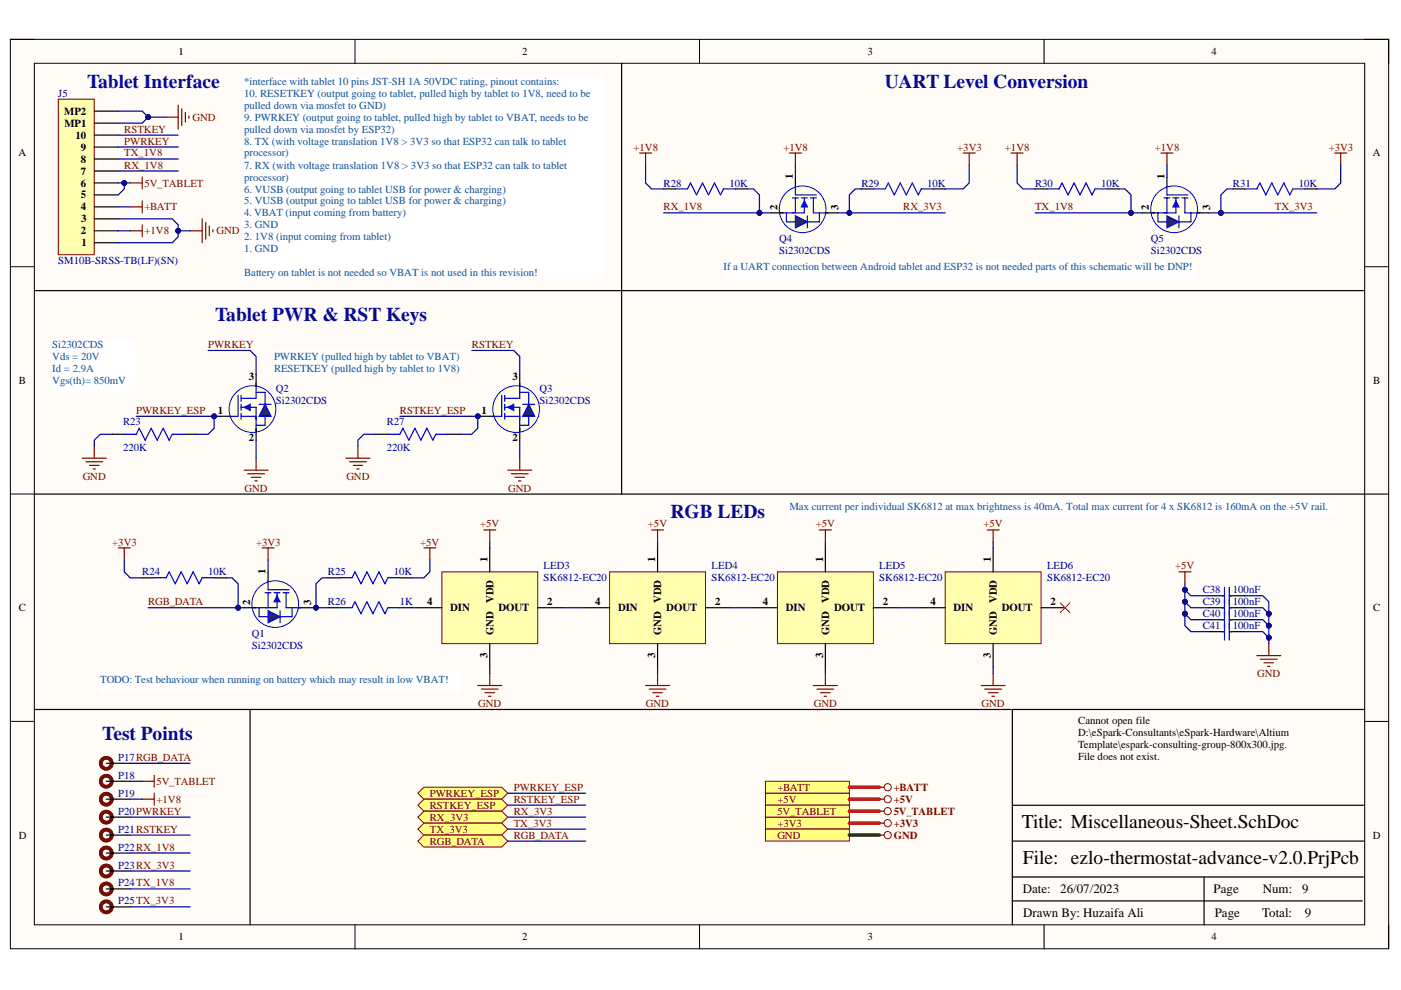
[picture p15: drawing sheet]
<svg xmlns="http://www.w3.org/2000/svg" width="297mm" height="210mm" viewBox="0 0 297 210" stroke-linecap="round" stroke-linejoin="round" font-family="sans-serif">
<defs><g id="words">
<g font-size="4.1" fill="#0b0b8e">
<text x="18.5" y="18.6">Tablet Interface</text>
<text x="187.6" y="18.6">UART Level Conversion</text>
<text x="45.6" y="68.1">Tablet PWR &amp; RST Keys</text>
<text x="142.2" y="109.9">RGB LEDs</text>
<text x="21.7" y="156.9">Test Points</text>
</g>
<g font-size="4.1">
<text x="216.7" y="175.6">Title: Miscellaneous-Sheet.SchDoc</text>
<text x="216.9" y="183.3">File: ezlo-thermostat-advance-v2.0.PrjPcb</text>
</g>
<g font-size="2.7">
<text x="216.8" y="189.4">Date:</text>
<text x="224.8" y="189.4">26/07/2023</text>
<text x="257.3" y="189.4">Page</text>
<text x="267.7" y="189.4">Num:</text>
<text x="276.1" y="189.4">9</text>
<text x="216.9" y="194.4">Drawn By: Huzaifa Ali</text>
<text x="257.6" y="194.4">Page</text>
<text x="267.6" y="194.4">Total:</text>
<text x="276.6" y="194.4">9</text>
</g>
<g font-size="2.3">
<text x="37.8" y="11.6">1</text>
<text x="110.7" y="11.6">2</text>
<text x="183.9" y="11.6">3</text>
<text x="256.8" y="11.6">4</text>
<text x="13.6" y="24.3">MP2</text>
<text x="13.7" y="26.8">MP1</text>
<text x="16" y="29.4">10</text>
<text x="3.9" y="33.2">A</text>
<text x="17.1" y="34.5">8</text>
<text x="17.1" y="31.9">9</text>
<text x="291" y="33.2">A</text>
<text x="17.1" y="39.6">6</text>
<text x="17.1" y="37">7</text>
<text x="168.1" y="38" transform="rotate(-90 168.1 38)">1</text>
<text x="246.9" y="38" transform="rotate(-90 246.9 38)">1</text>
<text x="17.2" y="44.6">4</text>
<text x="17.2" y="42.1">5</text>
<text x="17.2" y="47.2">3</text>
<text x="164.8" y="44.6" transform="rotate(-90 164.8 44.6)">2</text>
<text x="177.8" y="44.6" transform="rotate(-90 177.8 44.6)">3</text>
<text x="243.6" y="44.6" transform="rotate(-90 243.6 44.6)">2</text>
<text x="256.6" y="44.6" transform="rotate(-90 256.6 44.6)">3</text>
<text x="17.2" y="49.7">2</text>
<text x="17.3" y="52.2">1</text>
<text x="4" y="81.4">B</text>
<text x="52.8" y="80.6">3</text>
<text x="108.7" y="80.6">3</text>
<text x="291.2" y="81.4">B</text>
<text x="46.2" y="87.7">1</text>
<text x="102.1" y="87.7">1</text>
<text x="52.7" y="93.6">2</text>
<text x="108.7" y="93.6">2</text>
<text x="103.3" y="119.2" transform="rotate(-90 103.3 119.2)">1</text>
<text x="138.9" y="119.2" transform="rotate(-90 138.9 119.2)">1</text>
<text x="174.5" y="119.2" transform="rotate(-90 174.5 119.2)">1</text>
<text x="210.1" y="119.2" transform="rotate(-90 210.1 119.2)">1</text>
<text x="56.3" y="121.8" transform="rotate(-90 56.3 121.8)">1</text>
<text x="4" y="129.6">C</text>
<text x="53" y="128.3" transform="rotate(-90 53 128.3)">2</text>
<text x="66" y="128.3" transform="rotate(-90 66 128.3)">3</text>
<text x="90.6" y="128.3">4</text>
<text x="95.4" y="129.6">DIN</text>
<text x="104.6" y="127.9" transform="rotate(-90 104.6 127.9)">VDD</text>
<text x="105.7" y="129.6">DOUT</text>
<text x="116" y="128.3">2</text>
<text x="126.2" y="128.3">4</text>
<text x="131" y="129.6">DIN</text>
<text x="140.2" y="127.9" transform="rotate(-90 140.2 127.9)">VDD</text>
<text x="141.3" y="129.6">DOUT</text>
<text x="151.6" y="128.3">2</text>
<text x="161.7" y="128.3">4</text>
<text x="166.6" y="129.6">DIN</text>
<text x="175.8" y="127.9" transform="rotate(-90 175.8 127.9)">VDD</text>
<text x="176.8" y="129.6">DOUT</text>
<text x="187.2" y="128.3">2</text>
<text x="197.3" y="128.3">4</text>
<text x="202.2" y="129.6">DIN</text>
<text x="211.3" y="127.9" transform="rotate(-90 211.3 127.9)">VDD</text>
<text x="212.4" y="129.6">DOUT</text>
<text x="222.8" y="128.3">2</text>
<text x="291.2" y="129.6">C</text>
<text x="104.6" y="134.7" transform="rotate(-90 104.6 134.7)">GND</text>
<text x="140.2" y="134.7" transform="rotate(-90 140.2 134.7)">GND</text>
<text x="175.8" y="134.7" transform="rotate(-90 175.8 134.7)">GND</text>
<text x="211.3" y="134.7" transform="rotate(-90 211.3 134.7)">GND</text>
<text x="103.3" y="139.5" transform="rotate(-90 103.3 139.5)">3</text>
<text x="138.9" y="139.5" transform="rotate(-90 138.9 139.5)">3</text>
<text x="174.5" y="139.5" transform="rotate(-90 174.5 139.5)">3</text>
<text x="210.1" y="139.5" transform="rotate(-90 210.1 139.5)">3</text>
<text x="228.6" y="153.5">Cannot open file</text>
<text x="228.6" y="156">D:\eSpark-Consultants\eSpark-Hardware\Altium</text>
<text x="228.6" y="158.5">Template\espark-consulting-group-800x300.jpg.</text>
<text x="228.6" y="161.1">File does not exist.</text>
<text x="4" y="177.8">D</text>
<text x="291.1" y="177.8">D</text>
<text x="37.8" y="199.4">1</text>
<text x="110.7" y="199.4">2</text>
<text x="183.9" y="199.4">3</text>
<text x="256.8" y="199.4">4</text>
</g>
<g font-size="2.3" fill="#0b5394">
<text x="51.8" y="18">*interface with tablet 10 pins JST-SH 1A 50VDC rating, pinout contains:</text>
<text x="51.8" y="20.5">10. RESETKEY (output going to tablet, pulled high by tablet to 1V8, need to be</text>
<text x="51.8" y="23">pulled down via mosfet to GND)</text>
<text x="51.8" y="25.6">9. PWRKEY (output going to tablet, pulled high by tablet to VBAT, needs to be</text>
<text x="51.8" y="28.1">pulled down via mosfet by ESP32)</text>
<text x="51.8" y="30.6">8. TX (with voltage translation 1V8 &gt; 3V3 so that ESP32 can talk to tablet</text>
<text x="51.8" y="33.2">processor)</text>
<text x="51.8" y="35.8">7. RX (with voltage translation 1V8 &gt; 3V3 so that ESP32 can talk to tablet</text>
<text x="51.8" y="38.3">processor)</text>
<text x="51.8" y="40.8">6. VUSB (output going to tablet USB for power &amp; charging)</text>
<text x="51.8" y="43.4">5. VUSB (output going to tablet USB for power &amp; charging)</text>
<text x="51.8" y="45.9">4. VBAT (input coming from battery)</text>
<text x="51.8" y="48.4">3. GND</text>
<text x="51.8" y="51">2. 1V8 (input coming from tablet)</text>
<text x="51.8" y="53.5">1. GND</text>
<text x="51.8" y="58.6">Battery on tablet is not needed so VBAT is not used in this revision!</text>
<text x="153.4" y="57.3">If a UART connection between Android tablet and ESP32 is not needed parts of this schematic will be DNP!</text>
<text x="11.1" y="73.8">Si2302CDS</text>
<text x="11.1" y="76.3">Vds = 20V</text>
<text x="58.1" y="76.3">PWRKEY (pulled high by tablet to VBAT)</text>
<text x="11.1" y="78.9">Id = 2.9A</text>
<text x="11.1" y="81.4">Vgs(th)= 850mV</text>
<text x="58.1" y="78.9">RESETKEY (pulled high by tablet to 1V8)</text>
<text x="167.4" y="108">Max current per individual SK6812 at max brightness is 40mA. Total max current for 4 x SK6812 is 160mA on the +5V rail.</text>
<text x="21.3" y="144.8">TODO: Test behaviour when running on battery which may result in low VBAT!</text>
</g>
<g font-size="2.3" fill="#000080">
<text x="12.3" y="20.5">J5</text>
<text x="140.7" y="39.6">R28</text>
<text x="154.7" y="39.6">10K</text>
<text x="182.6" y="39.6">R29</text>
<text x="196.6" y="39.6">10K</text>
<text x="219.5" y="39.6">R30</text>
<text x="233.5" y="39.6">10K</text>
<text x="261.4" y="39.6">R31</text>
<text x="275.4" y="39.6">10K</text>
<text x="165.2" y="51.3">Q4</text>
<text x="165.2" y="53.9">Si2302CDS</text>
<text x="244" y="51.3">Q5</text>
<text x="244" y="53.9">Si2302CDS</text>
<text x="12.3" y="56">SM10B-SRSS-TB(LF)(SN)</text>
<text x="58.5" y="83">Q2</text>
<text x="114.4" y="83">Q3</text>
<text x="58.5" y="85.6">Si2302CDS</text>
<text x="114.4" y="85.6">Si2302CDS</text>
<text x="26.1" y="90">R23</text>
<text x="26.1" y="95.6">220K</text>
<text x="82" y="90">R27</text>
<text x="82" y="95.6">220K</text>
<text x="30.1" y="122">R24</text>
<text x="44.1" y="122">10K</text>
<text x="69.5" y="122">R25</text>
<text x="83.5" y="122">10K</text>
<text x="115.3" y="120.7">LED3</text>
<text x="115.3" y="123.3">SK6812-EC20</text>
<text x="150.9" y="120.7">LED4</text>
<text x="150.9" y="123.3">SK6812-EC20</text>
<text x="186.4" y="120.7">LED5</text>
<text x="186.4" y="123.3">SK6812-EC20</text>
<text x="222" y="120.7">LED6</text>
<text x="222" y="123.3">SK6812-EC20</text>
<text x="255" y="125.8">C38</text>
<text x="261.4" y="125.8">100nF</text>
<text x="69.5" y="128.3">R26</text>
<text x="84.8" y="128.3">1K</text>
<text x="255" y="128.3">C39</text>
<text x="255" y="130.9">C40</text>
<text x="261.4" y="128.3">100nF</text>
<text x="261.4" y="130.9">100nF</text>
<text x="53.4" y="135">Q1</text>
<text x="53.4" y="137.6">Si2302CDS</text>
<text x="255" y="133.4">C41</text>
<text x="261.4" y="133.4">100nF</text>
<text x="25.1" y="161.3">P17RGB_DATA</text>
<text x="25.1" y="165.1">P18</text>
<text x="25.1" y="168.9">P19</text>
<text x="25.1" y="172.7">P20PWRKEY</text>
<text x="25.1" y="176.5">P21RSTKEY</text>
<text x="25.1" y="180.3">P22RX_1V8</text>
<text x="25.1" y="184.1">P23RX_3V3</text>
<text x="25.1" y="187.9">P24TX_1V8</text>
<text x="25.1" y="191.7">P25TX_3V3</text>
</g>
<g font-size="2.3" fill="#800000">
<text x="26.3" y="28.1">RSTKEY</text>
<text x="40.8" y="25.6">GND</text>
<text x="26.3" y="30.6">PWRKEY</text>
<text x="26.3" y="33.2">TX_1V8</text>
<text x="26.3" y="35.8">RX_1V8</text>
<text x="134.3" y="31.9">+1V8</text>
<text x="166.1" y="31.9">+1V8</text>
<text x="203" y="31.9">+3V3</text>
<text x="213.1" y="31.9">+1V8</text>
<text x="244.9" y="31.9">+1V8</text>
<text x="281.7" y="31.9">+3V3</text>
<text x="30.7" y="39.6">5V_TABLET</text>
<text x="30.7" y="44.6">+BATT</text>
<text x="140.7" y="44.6">RX_1V8</text>
<text x="191.5" y="44.6">RX_3V3</text>
<text x="219.5" y="44.6">TX_1V8</text>
<text x="270.3" y="44.6">TX_3V3</text>
<text x="30.7" y="49.7">+1V8</text>
<text x="45.9" y="49.7">GND</text>
<text x="44.1" y="73.8">PWRKEY</text>
<text x="100" y="73.8">RSTKEY</text>
<text x="28.9" y="87.7">PWRKEY_ESP</text>
<text x="84.8" y="87.7">RSTKEY_ESP</text>
<text x="17.5" y="101.7">GND</text>
<text x="73.4" y="101.7">GND</text>
<text x="51.8" y="104.2">GND</text>
<text x="107.7" y="104.2">GND</text>
<text x="101.8" y="111.8">+5V</text>
<text x="137.4" y="111.8">+5V</text>
<text x="172.9" y="111.8">+5V</text>
<text x="208.5" y="111.8">+5V</text>
<text x="23.8" y="115.7">+3V3</text>
<text x="54.3" y="115.7">+3V3</text>
<text x="89.1" y="115.7">+5V</text>
<text x="249.2" y="120.7">+5V</text>
<text x="31.4" y="128.3">RGB_DATA</text>
<text x="266.6" y="143.6">GND</text>
<text x="101.4" y="149.9">GND</text>
<text x="137" y="149.9">GND</text>
<text x="172.6" y="149.9">GND</text>
<text x="208.1" y="149.9">GND</text>
<text x="33.2" y="166.4">5V_TABLET</text>
<text x="108.9" y="167.6">PWRKEY_ESP</text>
<text x="164.8" y="167.6">+BATT</text>
<text x="189.5" y="167.6">+BATT</text>
<text x="33.2" y="170.2">+1V8</text>
<text x="91.1" y="168.9">PWRKEY_ESP</text>
<text x="91.1" y="171.5">RSTKEY_ESP</text>
<text x="108.9" y="170.2">RSTKEY_ESP</text>
<text x="108.9" y="172.7">RX_3V3</text>
<text x="164.8" y="170.2">+5V</text>
<text x="164.8" y="172.7">5V_TABLET</text>
<text x="189.5" y="170.2">+5V</text>
<text x="189.5" y="172.7">5V_TABLET</text>
<text x="91.1" y="174">RX_3V3</text>
<text x="91.1" y="176.5">TX_3V3</text>
<text x="91.1" y="179.1">RGB_DATA</text>
<text x="108.9" y="175.3">TX_3V3</text>
<text x="108.9" y="177.8">RGB_DATA</text>
<text x="164.8" y="175.3">+3V3</text>
<text x="164.8" y="177.8">GND</text>
<text x="189.5" y="175.3">+3V3</text>
<text x="189.5" y="177.8">GND</text>
</g>
</g></defs>
<path d="M2.2 8.3h292.2v192.9h-292.2z" fill-rule="evenodd" fill="#fffcf8"/>
<path d="M2.2 8.3h292.2v192.9h-292.2z" fill="none" stroke="#000" stroke-width=".21"/>
<path d="M7.3 13.4h282v182.7h-282z" fill-rule="evenodd" fill="#fffcf8"/>
<g fill="none" stroke="#000" stroke-width=".21">
<path d="M2.2 8.3h5.1M7.3 13.4h282v182.7h-282zM75.3 8.3v5.1M148.3 8.3v5.1M221.4 8.3v5.1M289.3 8.3h5.1v5.1M2.2 56.5h5.1M289.3 56.6h5.1M2.2 104.8h5.1M289.3 104.8h5.1M2.2 153h5.1M289.3 153h5.1"/>
<path d="M75.3 196.1v5.1M148.3 196.1v5.1M221.4 196.1v5.1M294.4 196.1v5.1"/>
</g>
<path d="M168.6 37.5v2.6M289.3 150.4h-74.7v45.7M214.6 178.3h74.5M214.6 170.7h74.5M214.6 191h74.2M214.6 185.9h74.5M255.3 185.9v10.2" fill="none" stroke="#000" stroke-width=".25"/>
<circle cx="170.2" cy="44.4" r="5" fill="#ffffe8"/>
<circle cx="170.2" cy="44.4" r="5" fill="none" stroke="#00f" stroke-width=".21"/>
<path d="M168.6 39.4v1.9h4.5M168 42h1.3M168.6 42v3.1M169.9 42h1.3M170.5 42v3.1h-5M171.8 42h1.3M172.5 42v3.1M172.5 45.1h3.1" fill="none" stroke="#00f" stroke-width=".25"/>
<path d="M170.5 42.6l.7 1.3h-1.3z" fill="#00f"/>
<path d="M166.7 45.1v1.9h7v-1.9M170.5 42.6l.7 1.3h-1.3zM171.2 45.8v2.5" fill="none" stroke="#00f" stroke-width=".25"/>
<path d="M163.6 45.1h2.5M175 45.1h2.5" fill="none" stroke="#000" stroke-width=".25"/>
<path d="M168.6 45.8l2.6 1.2-2.6 1.3z" fill="#073763"/>
<path d="M168.6 45.8l2.6 1.2-2.6 1.3z" fill="none" stroke="#00f" stroke-width=".25"/>
<path d="M135.6 32.5h2.5M136.9 32.5v2.5M167.4 32.5h2.5M168.6 32.5v2.5M204.2 32.5h2.6M205.5 32.5v2.5" fill="none" stroke="#800000" stroke-width=".25"/>
<path d="M247.4 37.5v2.6" fill="none" stroke="#000" stroke-width=".25"/>
<circle cx="248.9" cy="44.4" r="5" fill="#ffffe8"/>
<circle cx="248.9" cy="44.4" r="5" fill="none" stroke="#00f" stroke-width=".21"/>
<path d="M247.4 39.4v1.9h4.5M246.8 42h1.2M247.4 42v3.1M248.7 42h1.3M249.3 42v3.1h-5.1M250.6 42h1.3M251.2 42v3.1h3.2" fill="none" stroke="#00f" stroke-width=".25"/>
<path d="M249.3 42.6l.7 1.3h-1.3z" fill="#00f"/>
<path d="M245.5 45.1v1.9h7v-1.9M249.3 42.6l.7 1.3h-1.3zM250 45.8v2.5" fill="none" stroke="#00f" stroke-width=".25"/>
<path d="M242.3 45.1h2.6M253.8 45.1h2.5" fill="none" stroke="#000" stroke-width=".25"/>
<path d="M247.4 45.8l2.6 1.2-2.6 1.3z" fill="#073763"/>
<path d="M247.4 45.8l2.6 1.2-2.6 1.3z" fill="none" stroke="#00f" stroke-width=".25"/>
<path d="M214.4 32.5h2.5M215.6 32.5v2.5M246.1 32.5h2.6M247.4 32.5v2.5M283 32.5h2.5M284.3 32.5v2.5" fill="none" stroke="#800000" stroke-width=".25"/>
<path d="M46.7 88.3h2.5" fill="none" stroke="#000" stroke-width=".25"/>
<circle cx="53.5" cy="86.7" r="5" fill="#ffffe8"/>
<circle cx="53.5" cy="86.7" r="5" fill="none" stroke="#00f" stroke-width=".21"/>
<path d="M50.5 83.8v4.5h-1.9M51.1 83.8v1.3M51.1 88.3h3.2M51.1 85.7v1.3M51.1 87.6v1.3M51.1 86.4h3.2v5M54.3 81.3v3.2h-3.2" fill="none" stroke="#00f" stroke-width=".25"/>
<path d="M51.8 86.4l1.2-.7v1.3z" fill="#00f"/>
<path d="M51.8 86.4l1.2-.7v1.3zM54.3 83.2h1.9v7h-1.9M54.9 85.7h2.6" fill="none" stroke="#00f" stroke-width=".25"/>
<path d="M54.3 79.4v2.5M54.3 90.8v2.5" fill="none" stroke="#000" stroke-width=".25"/>
<path d="M56.2 85.7l1.3 2.6h-2.6z" fill="#073763"/>
<path d="M56.2 85.7l1.3 2.6h-2.6z" fill="none" stroke="#00f" stroke-width=".25"/>
<path d="M102.6 88.3h2.5" fill="none" stroke="#000" stroke-width=".25"/>
<circle cx="109.4" cy="86.7" r="5" fill="#ffffe8"/>
<circle cx="109.4" cy="86.7" r="5" fill="none" stroke="#00f" stroke-width=".21"/>
<path d="M106.4 83.8v4.5h-1.9M107 88.3h3.2M107 83.8v1.3M107 85.7v1.3M107 87.6v1.3M107 86.4h3.2v5M110.2 81.3v3.2h-3.2" fill="none" stroke="#00f" stroke-width=".25"/>
<path d="M107.7 86.4l1.2-.7v1.3z" fill="#00f"/>
<path d="M107.7 86.4l1.2-.7v1.3zM110.2 83.2h1.9v7h-1.9M110.8 85.7h2.6" fill="none" stroke="#00f" stroke-width=".25"/>
<path d="M110.2 79.4v2.5M110.2 90.8v2.5" fill="none" stroke="#000" stroke-width=".25"/>
<path d="M112.1 85.7l1.3 2.6h-2.6z" fill="#073763"/>
<path d="M112.1 85.7l1.3 2.6h-2.6z" fill="none" stroke="#00f" stroke-width=".25"/>
<g fill="none" stroke="#800000" stroke-width=".25">
<path d="M17.4 97.1h5.1M18.2 97.9h3.6M19 98.7h2M19.7 99.4h.5M20 94.6v2.5M51.8 99.7h5M54.3 97.1v2.6M73.4 97.1h5M74.1 97.9h3.6M74.9 98.7h2M75.6 99.4h.5M75.9 94.6v2.5"/>
<path d="M107.7 99.7h5M110.2 97.1v2.6M52.5 100.4h3.6M53.3 101.2h2M54 102h.5M108.4 100.4h3.6M109.2 101.2h2M109.9 102h.6"/>
</g>
<path d="M93.7 121.2h20.3v15.3h-20.3z" fill-rule="evenodd" fill="#ffffb0"/>
<path d="M93.7 121.2h20.3v15.3h-20.3z" fill="none" stroke="#800000" stroke-width=".21"/>
<path d="M103.8 116.2v5M88.6 128.9h5.1M103.8 136.5v5M114 128.9h5.1" fill="none" stroke="#000" stroke-width=".25"/>
<path d="M129.3 121.2h20.3v15.3h-20.3z" fill-rule="evenodd" fill="#ffffb0"/>
<path d="M129.3 121.2h20.3v15.3h-20.3z" fill="none" stroke="#800000" stroke-width=".21"/>
<path d="M139.4 116.2v5M124.2 128.9h5.1M139.4 136.5v5M149.6 128.9h5.1" fill="none" stroke="#000" stroke-width=".25"/>
<path d="M164.8 121.2h20.4v15.3h-20.4z" fill-rule="evenodd" fill="#ffffb0"/>
<path d="M164.8 121.2h20.4v15.3h-20.4z" fill="none" stroke="#800000" stroke-width=".21"/>
<path d="M175 116.2v5M159.7 128.9h5.1M175 136.5v5M185.2 128.9h5" fill="none" stroke="#000" stroke-width=".25"/>
<path d="M200.4 121.2h20.3v15.3h-20.3z" fill-rule="evenodd" fill="#ffffb0"/>
<path d="M200.4 121.2h20.3v15.3h-20.3z" fill="none" stroke="#800000" stroke-width=".21"/>
<path d="M210.6 116.2v5M56.8 121.2v2.6M195.3 128.9h5.1M210.6 136.5v5M220.7 128.9h5.1" fill="none" stroke="#000" stroke-width=".25"/>
<path d="M224.8 127.8l2 2.1M226.8 127.8l-2 2.1" fill="none" stroke="#f00" stroke-width=".21"/>
<g fill="none" stroke="#800000" stroke-width=".25">
<path d="M102.6 112.4h2.5M103.8 112.4v2.5M138.1 112.4h2.6M139.4 112.4v2.5M173.7 112.4h2.6M175 112.4v2.5M209.3 112.4h2.5M210.6 112.4v2.5M250 121.2h2.5M251.2 121.2v2.6M266.5 139h5M267.2 139.8h3.6"/>
<path d="M269 136.5v2.5M101.3 145.3h5.1M102.1 146.1h3.5M102.8 146.9h2.1M103.6 147.6h.5M103.8 142.8v2.5M136.9 145.3h5.1M137.6 146.1h3.6M138.4 146.9h2M139.2 147.6h.5M139.4 142.8v2.5M172.5 145.3h5"/>
<path d="M173.2 146.1h3.6M174 146.9h2M174.7 147.6h.5M175 142.8v2.5M208 145.3h5.1M208.8 146.1h3.6M209.5 146.9h2.1M210.3 147.6h.5M210.6 142.8v2.5M268 140.5h2M268.8 141.3h.5"/>
</g>
<circle cx="58.4" cy="128.1" r="5" fill="#ffffe8"/>
<circle cx="58.4" cy="128.1" r="5" fill="none" stroke="#00f" stroke-width=".21"/>
<path d="M56.2 125.7h1.3M56.8 123.1v1.9h4.5M56.8 125.7v3.2M58.1 125.7h1.3M58.7 125.7v3.2h-5M60 125.7h1.3M60.6 125.7v3.2h3.2" fill="none" stroke="#00f" stroke-width=".25"/>
<path d="M58.7 126.3l.7 1.3h-1.3z" fill="#00f"/>
<path d="M54.9 128.9v1.9h7v-1.9M58.7 126.3l.7 1.3h-1.3zM59.4 129.5v2.5" fill="none" stroke="#00f" stroke-width=".25"/>
<path d="M51.8 128.9h2.5M63.2 128.9h2.5" fill="none" stroke="#000" stroke-width=".25"/>
<path d="M56.8 129.5l2.6 1.3-2.6 1.2z" fill="#073763"/>
<path d="M56.8 129.5l2.6 1.3-2.6 1.2z" fill="none" stroke="#00f" stroke-width=".25"/>
<path d="M27.6 38.8h2.6M30.2 37.5v2.6M25.1 116.2h2.5M26.3 116.2v2.5M55.6 116.2h2.5M56.8 116.2v2.5M89.9 116.2h2.5M91.1 116.2v2.5" fill="none" stroke="#800000" stroke-width=".25"/>
<path d="M131.8 13.4v91.4M7.3 61.6h282M7.3 104.8h282M7.3 150.4h207.1" fill="none" stroke="#000" stroke-width=".25"/>
<path d="M12.4 21h7.6v33h-7.6z" fill-rule="evenodd" fill="#ffffb0"/>
<path d="M12.4 21h7.6v33h-7.6z" fill="none" stroke="#800000" stroke-width=".21"/>
<g fill="none" stroke="#000" stroke-width=".25">
<path d="M20 38.8h5.1M20 36.3h5.1M20 33.7h5.1M20 31.2h5.1M20 28.6h5.1M20 26.1h5.1M20 23.6h5.1M20 51.5h5.1M20 48.9h5.1M20 46.4h5.1M20 43.9h5.1M20 41.3h5.1"/>
<path d="M140.7 40.1h2.5M155.9 40.1h2.6M182.6 40.1h2.6M197.9 40.1h2.5M219.5 40.1h2.5M234.7 40.1h2.5M261.4 40.1h2.5M276.6 40.1h2.6M23.8 92.1h2.5M39 92.1h2.6M79.7 92.1h2.5M94.9 92.1h2.6"/>
<path d="M30.2 122.5h2.5M45.4 122.5h2.5M69.5 128.9h2.6M69.5 122.5h2.6M84.8 128.9h2.5M84.8 122.5h2.5M256.3 128.9h3.3M256.3 126.3h3.3M256.3 131.4h3.3M256.3 133.9h3.3M260.6 128.9h3.3M260.6 126.3h3.3"/>
<path d="M260.6 131.4h3.3M260.6 133.9h3.3"/>
</g>
<g fill="none" stroke="#800000" stroke-width=".25">
<path d="M35.2 24.8h2.6M37.8 22.3v5.1M38.5 23.1v3.5M39.3 23.8v2.1M40.1 24.6v.5M27.6 43.9h2.6M27.6 48.9h2.6M30.2 42.6v2.5M30.2 47.7v2.5M40.3 48.9h2.6M42.9 46.4v5.1M43.6 47.2v3.5"/>
<path d="M44.4 47.9v2.1M45.1 48.7v.5"/>
</g>
<g fill="none" stroke="#00f" stroke-width=".25">
<path d="M143.2 40.1h2.6l.6-1.3 1.3 2.5 1.2-2.5 1.3 2.5 1.3-2.5 1.3 2.5 .6-1.2h2.5M185.2 40.1h2.5l.6-1.3 1.3 2.5 1.3-2.5 1.2 2.5 1.3-2.5 1.3 2.5 .6-1.2h2.6M222 40.1h2.5l.7-1.3 1.3 2.5 1.2-2.5 1.3 2.5 1.3-2.5 1.2 2.5 .7-1.2h2.5M263.9 40.1h2.6l.6-1.3 1.3 2.5 1.2-2.5 1.3 2.5 1.3-2.5 1.3 2.5 .6-1.2h2.5M26.3 92.1h2.6l.6-1.3 1.3 2.5 1.3-2.5 1.2 2.5 1.3-2.5 1.3 2.5 .6-1.2h2.5M82.2 92.1h2.6l.6-1.3 1.3 2.5 1.3-2.5 1.2 2.5 1.3-2.5 1.3 2.5 .6-1.2h2.5M32.7 122.5h2.5l.7-1.3 1.2 2.6 1.3-2.6 1.3 2.6 1.3-2.6 1.2 2.6 .7-1.3h2.5M72.1 128.9h2.5l.7-1.3 1.2 2.5 1.3-2.5 1.3 2.5 1.2-2.5 1.3 2.5 .6-1.2h2.6M72.1 122.5h2.5l.7-1.3 1.2 2.6 1.3-2.6 1.3 2.6 1.2-2.6 1.3 2.6 .6-1.3h2.6M259.1 128.9h.5M259.1 126.3h.5M259.1 131.4h.5"/>
<path d="M259.1 133.9h.5M259.6 124.5v11.2M260.6 128.9h.5M260.6 124.5v11.2M260.6 126.3h.5M260.6 131.4h.5M260.6 133.9h.5"/>
</g>
<path d="M162.3 168.2h17.8v2.5h-17.8z" fill-rule="evenodd" fill="#ffff80"/>
<path d="M162.3 168.2h17.8v2.5h-17.8z" fill="none" stroke="#800000" stroke-width=".21"/>
<path d="M162.3 173.3h17.8v2.5h-17.8z" fill-rule="evenodd" fill="#ffff80"/>
<g fill="none" stroke="#800000" stroke-width=".21">
<path d="M162.3 173.3h17.8v2.5h-17.8z"/>
<circle cx="188.2" cy="169.4" r=".76"/>
<circle cx="188.2" cy="174.5" r=".76"/>
</g>
<path d="M186.4 169.4h1M186.4 174.5h1" fill="none" stroke="#800000" stroke-width=".25"/>
<path d="M162.3 175.8h17.8v2.5h-17.8z" fill-rule="evenodd" fill="#ffff80"/>
<g fill="none" stroke="#800000" stroke-width=".21">
<path d="M162.3 175.8h17.8v2.5h-17.8z"/>
<circle cx="188.2" cy="177.1" r=".76"/>
</g>
<path d="M186.4 177.1h1" fill="none" stroke="#800000" stroke-width=".25"/>
<path d="M162.3 170.7h17.8v2.6h-17.8z" fill-rule="evenodd" fill="#ffff80"/>
<g fill="none" stroke="#800000" stroke-width=".21">
<path d="M162.3 170.7h17.8v2.6h-17.8z"/>
<circle cx="188.2" cy="172" r=".76"/>
</g>
<path d="M186.4 172h1" fill="none" stroke="#800000" stroke-width=".25"/>
<path d="M89.9 166.9h16.5l1.3 1.3-1.3 1.2h-16.5l-1.3-1.2z" fill-rule="evenodd" fill="#ffff80"/>
<path d="M89.9 166.9h16.5l1.3 1.3-1.3 1.2h-16.5l-1.3-1.2z" fill="none" stroke="#800000" stroke-width=".21"/>
<path d="M89.9 169.4h16.5l1.3 1.3-1.3 1.3h-16.5l-1.3-1.3z" fill-rule="evenodd" fill="#ffff80"/>
<path d="M89.9 169.4h16.5l1.3 1.3-1.3 1.3h-16.5l-1.3-1.3z" fill="none" stroke="#800000" stroke-width=".21"/>
<path d="M88.6 173.3l1.3-1.3h16.5l1.3 1.3-1.3 1.2h-16.5z" fill-rule="evenodd" fill="#ffff80"/>
<path d="M88.6 173.3l1.3-1.3h16.5l1.3 1.3-1.3 1.2h-16.5z" fill="none" stroke="#800000" stroke-width=".21"/>
<path d="M88.6 175.8l1.3-1.3h16.5l1.3 1.3-1.3 1.3h-16.5z" fill-rule="evenodd" fill="#ffff80"/>
<path d="M88.6 175.8l1.3-1.3h16.5l1.3 1.3-1.3 1.3h-16.5z" fill="none" stroke="#800000" stroke-width=".21"/>
<path d="M89.9 177.1h16.5l1.3 1.2-1.3 1.3h-16.5l-1.3-1.3z" fill-rule="evenodd" fill="#ffff80"/>
<path d="M89.9 177.1h16.5l1.3 1.2-1.3 1.3h-16.5l-1.3-1.3z" fill="none" stroke="#800000" stroke-width=".21"/>
<path d="M53 150.4v45.7M22.5 161.8h5.1M22.5 165.6h5.1M22.5 169.4h5.1M22.5 173.3h5.1M22.5 177.1h5.1M22.5 180.9h5.1M22.5 184.7h5.1M22.5 188.5h5.1" fill="none" stroke="#000" stroke-width=".25"/>
<g fill="none" stroke="#5b0f00" stroke-width=".76">
<circle cx="22.5" cy="169.4" r="1.17"/>
<circle cx="22.5" cy="161.8" r="1.17"/>
<circle cx="22.5" cy="165.6" r="1.17"/>
<circle cx="22.5" cy="177.1" r="1.17"/>
<circle cx="22.5" cy="173.3" r="1.17"/>
<circle cx="22.5" cy="180.9" r="1.17"/>
<circle cx="22.5" cy="188.5" r="1.17"/>
<circle cx="22.5" cy="184.7" r="1.17"/>
</g>
<path d="M30.2 165.6h2.5M30.2 169.4h2.5M32.7 164.4v2.5M32.7 168.2v2.5" fill="none" stroke="#800000" stroke-width=".25"/>
<path d="M158.5 40.1h1.2l1.3 1.2v3.8" fill="none" stroke="#000080" stroke-width=".25"/>
<circle cx="161" cy="45.1" r=".51" fill="#000080"/>
<circle cx="161" cy="45.1" r=".51" fill="none" stroke="#000080" stroke-width=".21"/>
<path d="M182.6 40.1h-1.3l-1.2 1.2v3.8" fill="none" stroke="#000080" stroke-width=".25"/>
<circle cx="180.1" cy="45.1" r=".51" fill="#000080"/>
<circle cx="180.1" cy="45.1" r=".51" fill="none" stroke="#000080" stroke-width=".21"/>
<path d="M136.9 35v3.8l1.2 1.3h2.6M168.6 35v2.5M205.5 35v3.8l-1.3 1.3h-3.8M237.2 40.1h1.3l1.3 1.2v3.8" fill="none" stroke="#000080" stroke-width=".25"/>
<circle cx="239.8" cy="45.1" r=".51" fill="#000080"/>
<circle cx="239.8" cy="45.1" r=".51" fill="none" stroke="#000080" stroke-width=".21"/>
<path d="M261.4 40.1h-1.3l-1.2 1.2v3.8" fill="none" stroke="#000080" stroke-width=".25"/>
<circle cx="258.8" cy="45.1" r=".51" fill="#000080"/>
<circle cx="258.8" cy="45.1" r=".51" fill="none" stroke="#000080" stroke-width=".21"/>
<path d="M215.6 35v3.8l1.3 1.3h2.6M247.4 35v2.5M284.3 35v3.8l-1.3 1.3h-3.8M44.1 74.3h8.9l1.3 1.3v3.8M100 74.3h8.9l1.3 1.3v3.8M23.8 92.1h-2.5l-1.3 1.2v1.3M54.3 93.3v3.8M79.7 92.1h-2.5l-1.3 1.2v1.3M101.3 88.3v2.5l-1.3 1.3h-2.5M110.2 93.3v3.8" fill="none" stroke="#000080" stroke-width=".25"/>
<circle cx="101.3" cy="88.3" r=".51" fill="#000080"/>
<circle cx="101.3" cy="88.3" r=".51" fill="none" stroke="#000080" stroke-width=".21"/>
<path d="M45.4 88.3v2.5l-1.3 1.3h-2.5" fill="none" stroke="#000080" stroke-width=".25"/>
<circle cx="45.4" cy="88.3" r=".51" fill="#000080"/>
<circle cx="45.4" cy="88.3" r=".51" fill="none" stroke="#000080" stroke-width=".21"/>
<path d="M103.8 114.9v1.3M139.4 114.9v1.3M175 114.9v1.3M210.6 114.9v1.3M119.1 128.9h5.1M154.7 128.9h5M190.2 128.9h5.1M263.9 126.3h3.8l1.3 1.3v8.9M103.8 141.5v1.3M139.4 141.5v1.3M175 141.5v1.3M210.6 141.5v1.3" fill="none" stroke="#000080" stroke-width=".25"/>
<circle cx="269" cy="130.1" r=".51" fill="#000080"/>
<circle cx="269" cy="130.1" r=".51" fill="none" stroke="#000080" stroke-width=".21"/>
<circle cx="269" cy="132.7" r=".51" fill="#000080"/>
<circle cx="269" cy="132.7" r=".51" fill="none" stroke="#000080" stroke-width=".21"/>
<circle cx="269" cy="135.2" r=".51" fill="#000080"/>
<circle cx="269" cy="135.2" r=".51" fill="none" stroke="#000080" stroke-width=".21"/>
<path d="M263.9 128.9h3.8l1.3 1.2" fill="none" stroke="#000080" stroke-width=".25"/>
<circle cx="269" cy="130.1" r=".51" fill="#000080"/>
<circle cx="269" cy="130.1" r=".51" fill="none" stroke="#000080" stroke-width=".21"/>
<path d="M263.9 131.4h3.8l1.3 1.3" fill="none" stroke="#000080" stroke-width=".25"/>
<circle cx="269" cy="132.7" r=".51" fill="#000080"/>
<circle cx="269" cy="132.7" r=".51" fill="none" stroke="#000080" stroke-width=".21"/>
<path d="M263.9 133.9h3.8l1.3 1.3" fill="none" stroke="#000080" stroke-width=".25"/>
<circle cx="269" cy="135.2" r=".51" fill="#000080"/>
<circle cx="269" cy="135.2" r=".51" fill="none" stroke="#000080" stroke-width=".21"/>
<path d="M251.2 123.8v8.9l1.3 1.2h3.8" fill="none" stroke="#000080" stroke-width=".25"/>
<circle cx="251.2" cy="130.1" r=".51" fill="#000080"/>
<circle cx="251.2" cy="130.1" r=".51" fill="none" stroke="#000080" stroke-width=".21"/>
<circle cx="251.2" cy="127.6" r=".51" fill="#000080"/>
<circle cx="251.2" cy="127.6" r=".51" fill="none" stroke="#000080" stroke-width=".21"/>
<circle cx="251.2" cy="125.1" r=".51" fill="#000080"/>
<circle cx="251.2" cy="125.1" r=".51" fill="none" stroke="#000080" stroke-width=".21"/>
<path d="M251.2 130.1l1.3 1.3h3.8" fill="none" stroke="#000080" stroke-width=".25"/>
<circle cx="251.2" cy="130.1" r=".51" fill="#000080"/>
<circle cx="251.2" cy="130.1" r=".51" fill="none" stroke="#000080" stroke-width=".21"/>
<path d="M251.2 127.6l1.3 1.3h3.8" fill="none" stroke="#000080" stroke-width=".25"/>
<circle cx="251.2" cy="127.6" r=".51" fill="#000080"/>
<circle cx="251.2" cy="127.6" r=".51" fill="none" stroke="#000080" stroke-width=".21"/>
<path d="M251.2 125.1l1.3 1.2h3.8" fill="none" stroke="#000080" stroke-width=".25"/>
<circle cx="251.2" cy="125.1" r=".51" fill="#000080"/>
<circle cx="251.2" cy="125.1" r=".51" fill="none" stroke="#000080" stroke-width=".21"/>
<path d="M91.1 118.7v2.5l-1.2 1.3h-2.6M69.5 122.5h-1.2l-1.3 1.3v5.1M87.3 128.9h1.3" fill="none" stroke="#000080" stroke-width=".25"/>
<circle cx="67" cy="128.9" r=".51" fill="#000080"/>
<circle cx="67" cy="128.9" r=".51" fill="none" stroke="#000080" stroke-width=".21"/>
<path d="M56.8 118.7v2.5M47.9 122.5h1.3l1.3 1.3v5.1" fill="none" stroke="#000080" stroke-width=".25"/>
<circle cx="50.5" cy="128.9" r=".51" fill="#000080"/>
<circle cx="50.5" cy="128.9" r=".51" fill="none" stroke="#000080" stroke-width=".21"/>
<path d="M140.7 45.1h22.9M26.3 118.7v2.5l1.3 1.3h2.6" fill="none" stroke="#000080" stroke-width=".25"/>
<circle cx="161" cy="45.1" r=".51" fill="#000080"/>
<circle cx="161" cy="45.1" r=".51" fill="none" stroke="#000080" stroke-width=".21"/>
<path d="M177.5 45.1h22.9" fill="none" stroke="#000080" stroke-width=".25"/>
<circle cx="180.1" cy="45.1" r=".51" fill="#000080"/>
<circle cx="180.1" cy="45.1" r=".51" fill="none" stroke="#000080" stroke-width=".21"/>
<path d="M219.5 45.1h22.8" fill="none" stroke="#000080" stroke-width=".25"/>
<circle cx="239.8" cy="45.1" r=".51" fill="#000080"/>
<circle cx="239.8" cy="45.1" r=".51" fill="none" stroke="#000080" stroke-width=".21"/>
<path d="M256.3 45.1h22.9" fill="none" stroke="#000080" stroke-width=".25"/>
<circle cx="258.8" cy="45.1" r=".51" fill="#000080"/>
<circle cx="258.8" cy="45.1" r=".51" fill="none" stroke="#000080" stroke-width=".21"/>
<path d="M28.9 88.3h17.8" fill="none" stroke="#000080" stroke-width=".25"/>
<circle cx="45.4" cy="88.3" r=".51" fill="#000080"/>
<circle cx="45.4" cy="88.3" r=".51" fill="none" stroke="#000080" stroke-width=".21"/>
<path d="M84.8 88.3h17.8" fill="none" stroke="#000080" stroke-width=".25"/>
<circle cx="101.3" cy="88.3" r=".51" fill="#000080"/>
<circle cx="101.3" cy="88.3" r=".51" fill="none" stroke="#000080" stroke-width=".21"/>
<path d="M31.4 128.9h20.4" fill="none" stroke="#000080" stroke-width=".25"/>
<circle cx="50.5" cy="128.9" r=".51" fill="#000080"/>
<circle cx="50.5" cy="128.9" r=".51" fill="none" stroke="#000080" stroke-width=".21"/>
<path d="M65.7 128.9h3.8" fill="none" stroke="#000080" stroke-width=".25"/>
<circle cx="67" cy="128.9" r=".51" fill="#000080"/>
<circle cx="67" cy="128.9" r=".51" fill="none" stroke="#000080" stroke-width=".21"/>
<path d="M25.1 28.6h12.7M25.1 31.2h12.7M25.1 33.7h12.7M25.1 36.3h12.7M26.3 38.8v1.3l-1.2 1.2" fill="none" stroke="#000080" stroke-width=".25"/>
<circle cx="26.3" cy="38.8" r=".51" fill="#000080"/>
<circle cx="26.3" cy="38.8" r=".51" fill="none" stroke="#000080" stroke-width=".21"/>
<path d="M25.1 23.6h5.1l1.2 1.2h3.8" fill="none" stroke="#000080" stroke-width=".25"/>
<circle cx="31.4" cy="24.8" r=".51" fill="#000080"/>
<circle cx="31.4" cy="24.8" r=".51" fill="none" stroke="#000080" stroke-width=".21"/>
<path d="M31.4 24.8l-1.2 1.3h-5.1" fill="none" stroke="#000080" stroke-width=".25"/>
<circle cx="31.4" cy="24.8" r=".51" fill="#000080"/>
<circle cx="31.4" cy="24.8" r=".51" fill="none" stroke="#000080" stroke-width=".21"/>
<path d="M25.1 46.4h11.4l1.3 1.3v1.2h2.5M25.1 43.9h2.5M25.1 48.9h2.5" fill="none" stroke="#000080" stroke-width=".25"/>
<circle cx="37.8" cy="48.9" r=".51" fill="#000080"/>
<circle cx="37.8" cy="48.9" r=".51" fill="none" stroke="#000080" stroke-width=".21"/>
<path d="M37.8 48.9v1.3l-1.3 1.3h-11.4" fill="none" stroke="#000080" stroke-width=".25"/>
<circle cx="37.8" cy="48.9" r=".51" fill="#000080"/>
<circle cx="37.8" cy="48.9" r=".51" fill="none" stroke="#000080" stroke-width=".21"/>
<path d="M180.1 169.4h6.3M180.1 174.5h6.3M180.1 172h6.3" fill="none" stroke="#f00" stroke-width=".76"/>
<path d="M180.1 177.1h6.3" fill="none" stroke="#274e13" stroke-width=".76"/>
<g fill="none" stroke="#000080" stroke-width=".25">
<path d="M27.6 173.3h12.7M27.6 161.8h12.7M27.6 165.6h2.6M27.6 169.4h2.6M27.6 177.1h12.7M107.7 168.2h16.5M107.7 170.7h16.5M107.7 173.3h16.5M107.7 175.8h16.5M107.7 178.3h16.5M27.6 180.9h12.7M27.6 184.7h12.7"/>
<path d="M27.6 188.5h12.7M27.6 192.3h12.7"/>
</g>
<circle cx="22.5" cy="192.3" r="1.17" fill="none" stroke="#5b0f00" stroke-width=".76"/>
<path d="M22.5 192.3h5.1" fill="none" stroke="#000" stroke-width=".25"/>
<path d="M162.3 165.6h17.8v2.6h-17.8z" fill-rule="evenodd" fill="#ffff80"/>
<g fill="none" stroke="#800000" stroke-width=".21">
<path d="M162.3 165.6h17.8v2.6h-17.8z"/>
<circle cx="188.2" cy="166.9" r=".76"/>
</g>
<path d="M186.4 166.9h1" fill="none" stroke="#800000" stroke-width=".25"/>
<path d="M180.1 166.9h6.3" fill="none" stroke="#f00" stroke-width=".76"/>
<path d="M51.8 16h76.2v43.1h-76.2z" fill-rule="evenodd" fill="#fff"/>
<path d="M51.8 16h76.2v43.1h-76.2z" fill="none" stroke="#fff" stroke-width=".21"/>
<path d="M25.1 38.8h2.5" fill="none" stroke="#000080" stroke-width=".25"/>
<circle cx="26.3" cy="38.8" r=".51" fill="#000080"/>
<circle cx="26.3" cy="38.8" r=".51" fill="none" stroke="#000080" stroke-width=".21"/>
<path d="M153.4 55.3h100.4v3.8h-100.4z" fill-rule="evenodd" fill="#fff"/>
<path d="M153.4 55.3h100.4v3.8h-100.4z" fill="none" stroke="#fff" stroke-width=".21"/>
<path d="M58.1 74.3h40.7v5.1h-40.7z" fill-rule="evenodd" fill="#fff"/>
<path d="M58.1 74.3h40.7v5.1h-40.7z" fill="none" stroke="#fff" stroke-width=".21"/>
<path d="M11.1 71.8h17.8v11.4h-17.8z" fill-rule="evenodd" fill="#fff"/>
<path d="M11.1 71.8h17.8v11.4h-17.8z" fill="none" stroke="#fff" stroke-width=".21"/>
<path d="M21.3 142.8h76.2v3.8h-76.2z" fill-rule="evenodd" fill="#fff"/>
<path d="M21.3 142.8h76.2v3.8h-76.2z" fill="none" stroke="#fff" stroke-width=".21"/>
<path d="M167.4 106h115.6v3.8h-115.6z" fill-rule="evenodd" fill="#fff"/>
<path d="M167.4 106h115.6v3.8h-115.6z" fill="none" stroke="#fff" stroke-width=".21"/>
<use href="#words"/>
</svg>
